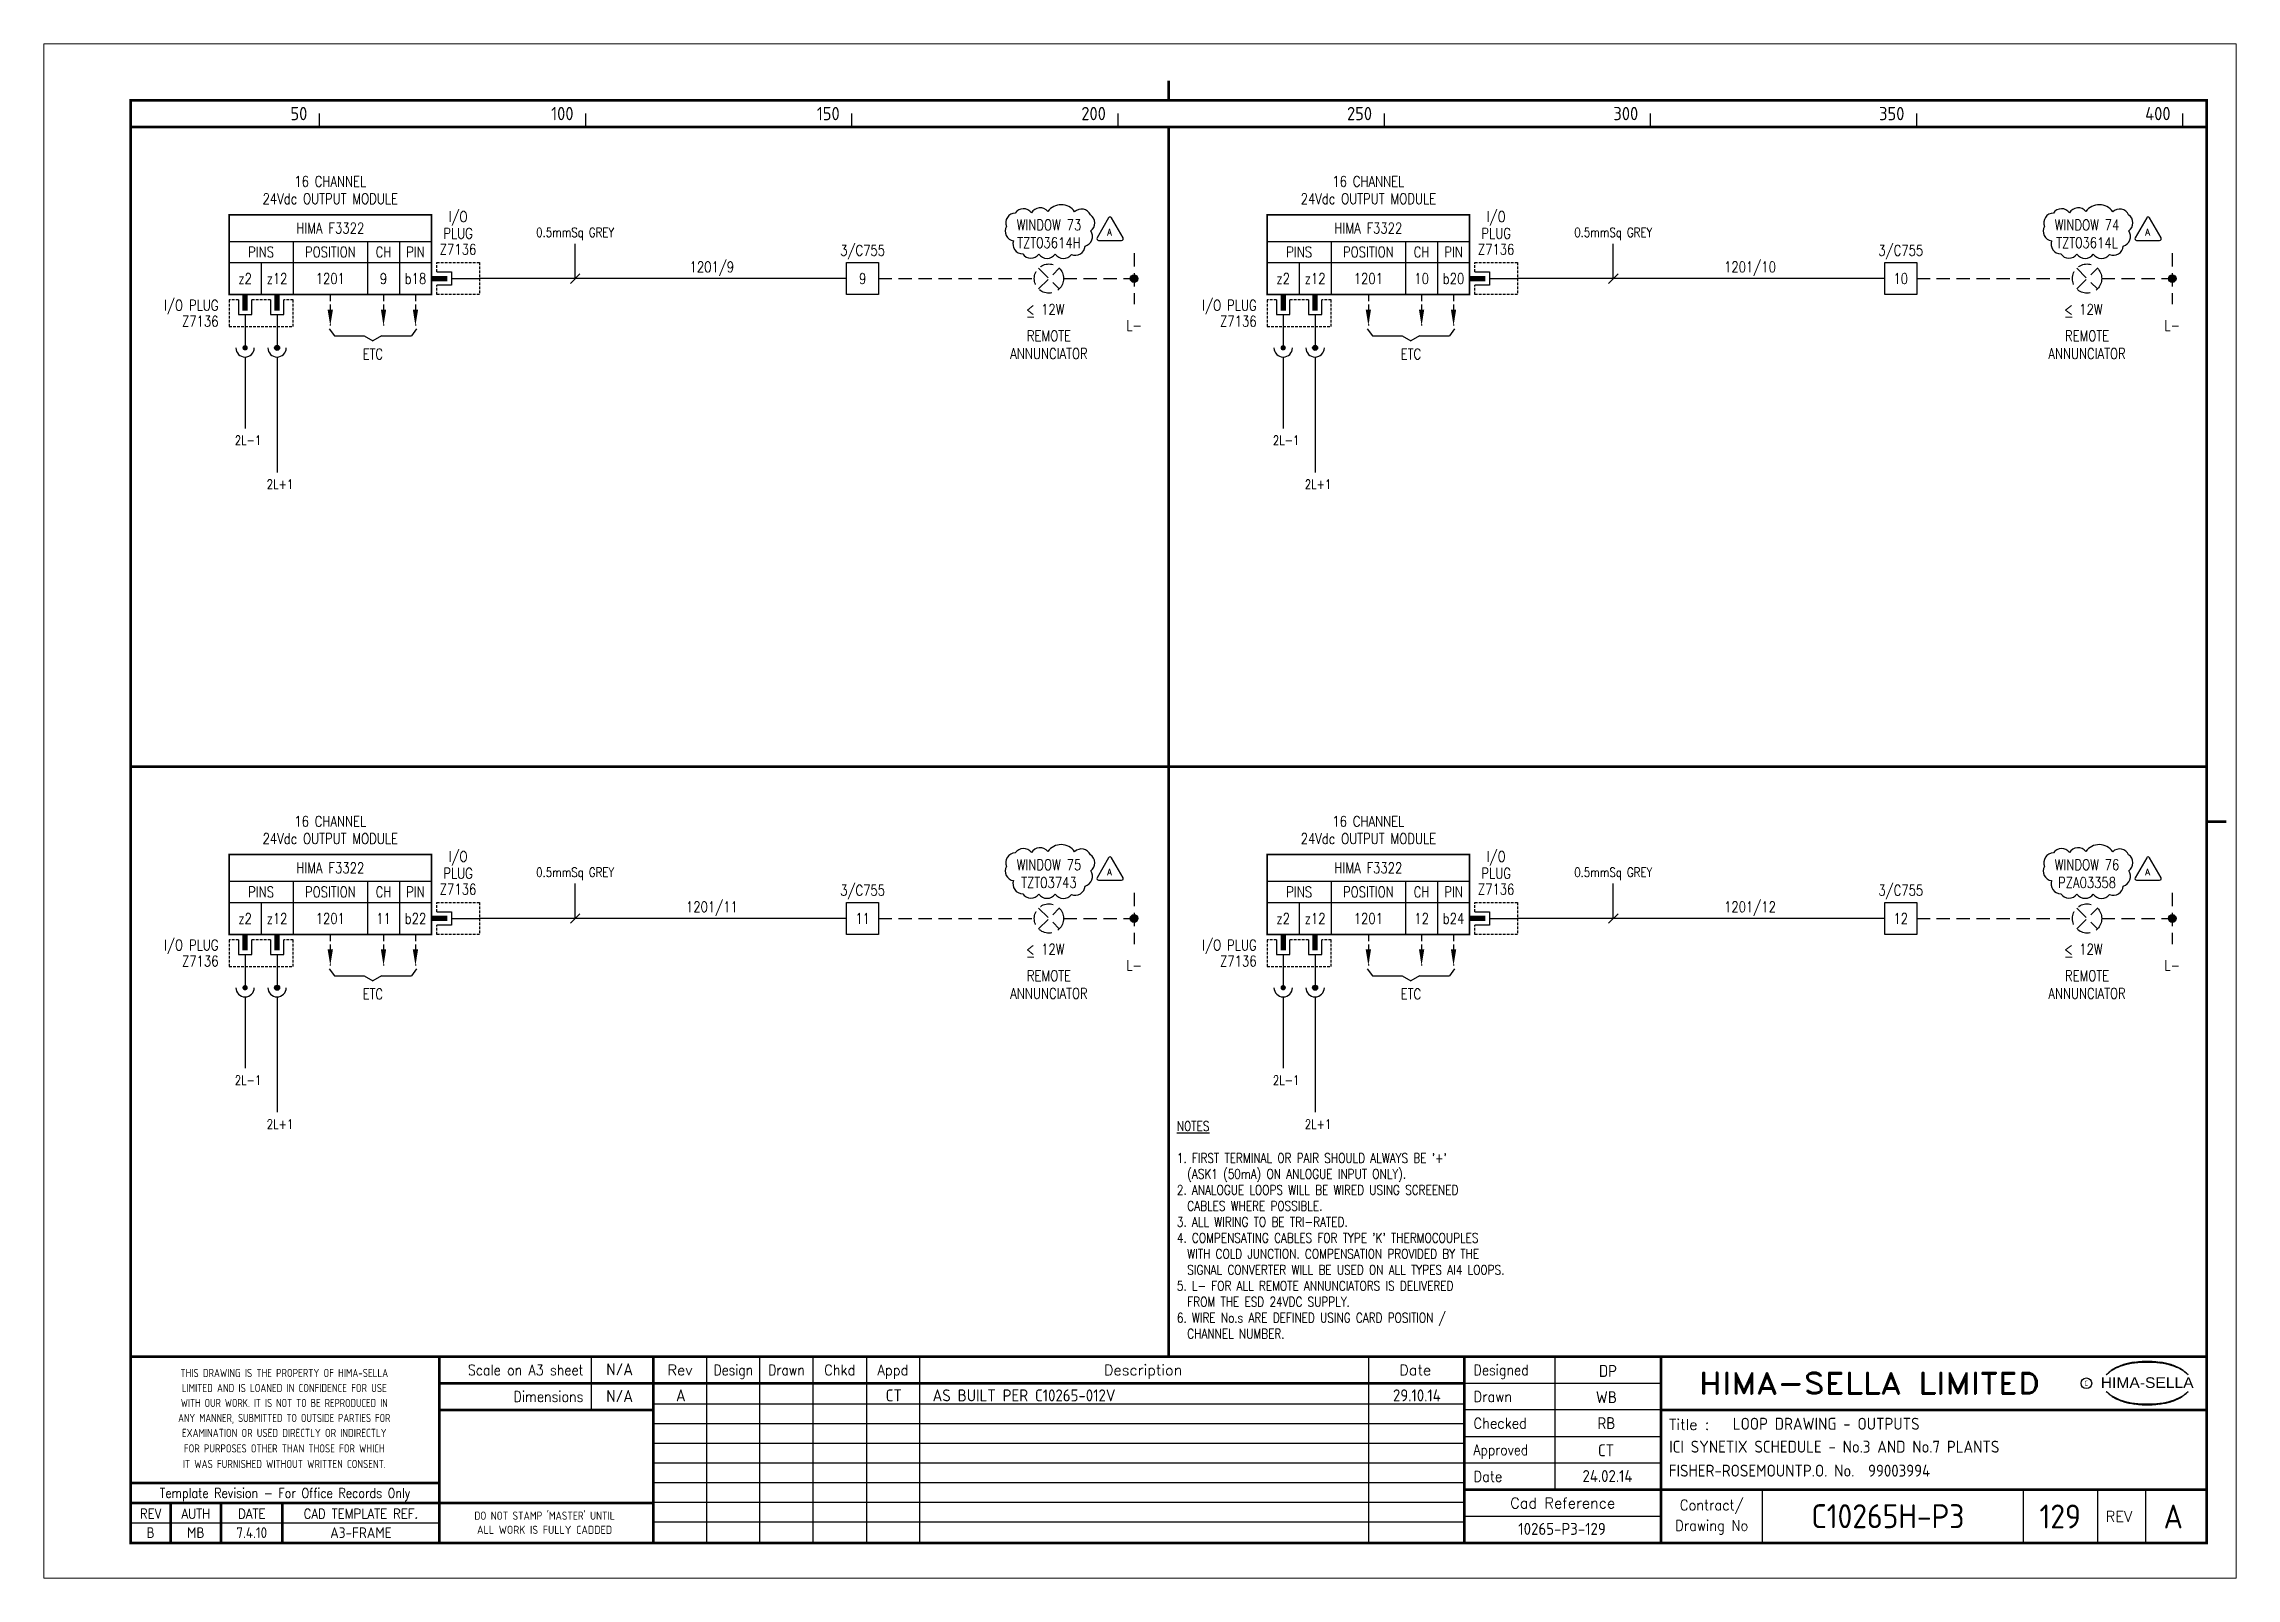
# Paper-space layout 'Layout1' of a CAD drawing. Extents: x 41 to 369, y 29 to 258.
# The model-space entities are those that its viewports show. They can reach past a viewport. Long polylines and large blocks are cut down to what shows.
import ezdxf
from ezdxf.enums import TextEntityAlignment as Align

# ---------------------------------------------------------------- set-up
doc = ezdxf.new("R2010")
doc.units = 0
doc.header["$LTSCALE"] = 0.25
doc.header["$MEASUREMENT"] = 0
doc.linetypes.add('HIDDEN2', pattern=[4.7625, 3.175, -1.5875])
doc.layers.get('0').update_dxf_attribs({"color": 41, "linetype": 'CONTINUOUS'})
for name, color, linetype in [('00-DRG_FRAME', 12, 'CONTINUOUS'), ('01-DRAW', 7, 'CONTINUOUS'), ('04-OUTLINE', 6, 'CONTINUOUS'), ('051-TEXT', 2, 'CONTINUOUS'), ('117', 7, 'CONTINUOUS'), ('117-TEXT', 2, 'CONTINUOUS'), ('DIM', 3, 'CONTINUOUS'), ('LAB', 2, 'CONTINUOUS'), ('RACK', 2, 'CONTINUOUS'), ('SLOT', 2, 'CONTINUOUS'), ('SNA', 2, 'CONTINUOUS'), ('TEXT', 2, 'CONTINUOUS'), ('TPOL', 3, 'CONTINUOUS'), ('XR_FUNCTION', 2, 'CONTINUOUS'), ('XR_MAIN', 2, 'CONTINUOUS')]:
    doc.layers.add(name, color=color, linetype=linetype)
doc.styles.add('ARIAL', font='arial.ttf', dxfattribs={"height": 2.5})
doc.styles.add('CROSSREF', font='romans.shx', dxfattribs={"width": 0.8, "height": 2})
doc.styles.add('FUNCTION', font='ROMANS.shx', dxfattribs={"width": 0.8, "height": 2.5})
doc.styles.add('ISO', font='iso.shx')
doc.styles.add('PINS', font='ROMANS.shx', dxfattribs={"width": 0.8, "height": 2.5})
doc.styles.add('RACK', font='ROMANS.shx', dxfattribs={"width": 0.8, "height": 2.5})
doc.styles.add('ROMAND', font='ROMAND')
doc.styles.add('ROMANS', font='romans.shx', dxfattribs={"width": 0.8})
doc.styles.add('SLOT', font='romans.shx', dxfattribs={"width": 0.8, "height": 2})
doc.styles.add('SYMBOL', font='ROMANS.shx', dxfattribs={"width": 0.8, "height": 20})

psp = doc.layouts.get("Layout1")

msp = doc.modelspace()

# ---------------------------------------------------------------- texts
at = {"layer": '00-DRG_FRAME', "style": 'ISO'}
for s, p in [('50', (47.69, 267.75)), ('100', (97.69, 267.75)), ('150', (147.69, 267.75)), ('200', (197.69, 267.75)), ('250', (247.69, 267.75)), ('300', (297.69, 267.75)), ('350', (347.69, 267.75)), ('400', (397.69, 267.75))]:
    msp.add_text(s, height=2.5, dxfattribs=at).set_placement(p, align=Align.RIGHT)
at = {"layer": '00-DRG_FRAME', "color": 3, "style": 'ISO'}
for s, width, p in [('THIS DRAWING IS THE PROPERTY OF HIMA-SELLA', 0.9, (43.36, 32.44)), ("DO NOT STAMP 'MASTER' UNTIL", 0.95, (92.25, 5.79))]:
    msp.add_text(s, height=1.53, dxfattribs=dict(at, width=width)).set_placement(p, align=Align.MIDDLE)
at = {"layer": '00-DRG_FRAME', "color": 4, "style": 'ROMAND', "width": 0.87}
for s, p in [('Scale on A3 sheet', (99.54, 32)), ('Dimensions', (99.54, 27.01))]:
    msp.add_text(s, height=2, dxfattribs=at).set_placement(p, align=Align.RIGHT)
at = {"layer": '00-DRG_FRAME', "color": 4, "style": 'ROMAND'}
for s, p in [('Rev', (117.7, 32)), ('Description', (204.69, 32)), ('Date', (255.79, 32))]:
    msp.add_text(s, height=2, dxfattribs=at).set_placement(p, align=Align.CENTER)
for s, width, p in [('Design', 0.85, (127.7, 32)), ('Drawn', 0.85, (137.7, 32)), ('Chkd', 0.9, (147.7, 32)), ('Appd', 0.9, (157.7, 32))]:
    msp.add_text(s, height=2, dxfattribs=dict(at, width=width)).set_placement(p, align=Align.CENTER)
for s, width, p in [('Designed', 0.87, (266.75, 32)), ('Drawn', 0.9, (266.75, 27)), ('Checked', 0.9, (266.75, 22)), ('Approved', 0.85, (266.75, 17)), ('Date', 0.9, (266.75, 12))]:
    msp.add_text(s, height=2, dxfattribs=dict(at, width=width)).set_placement(p)
at = {"layer": '00-DRG_FRAME', "color": 3, "style": 'ISO'}
for s, width, p in [('LIMITED AND IS LOANED IN CONFIDENCE FOR USE', 0.9, (43.36, 29.62)), ('ANY MANNER, SUBMITTED TO OUTSIDE PARTIES FOR', 0.87, (43.36, 23.99)), ('WITH OUR WORK. IT IS NOT TO BE REPRODUCED IN', 0.87, (43.36, 26.81)), ('EXAMINATION OR USED DIRECTLY OR INDIRECTLY', 0.9, (43.36, 21.18)), ('FOR PURPOSES OTHER THAN THOSE FOR WHICH', 0.9, (43.36, 18.27)), ('IT WAS FURNISHED WITHOUT WRITTEN CONSENT.', 0.9, (43.36, 15.35))]:
    msp.add_text(s, height=1.53, dxfattribs=dict(at, width=width)).set_placement(p, align=Align.MIDDLE_CENTER)
at = {"layer": '00-DRG_FRAME', "style": 'ROMAND', "width": 1.15}
msp.add_text('HIMA-SELLA LIMITED', height=4, dxfattribs=at).set_placement((341.1, 30.5), align=Align.MIDDLE)
at = {"layer": '00-DRG_FRAME', "color": 3, "style": 'ISO', "width": 0.9}
msp.add_text('C', height=1, dxfattribs=at).set_placement((381.84, 30), align=Align.CENTER)
at = {"layer": '00-DRG_FRAME', "style": 'ARIAL', "width": 1.05}
msp.add_text('HIMA-SELLA', height=2, dxfattribs=at).set_placement((393.3, 29.63), align=Align.CENTER)
at = {"layer": '00-DRG_FRAME', "color": 4, "style": 'ROMAND'}
msp.add_text('Title :', height=2, dxfattribs=at).set_placement((303.5, 21.75))
for s, height, width, p in [('Template Revision - For Office Records Only', 1.8, 0.85, (43.5, 9.62)), ('Contract/', 2, 0.9, (311.5, 7.5)), ('REV', 1.8, 0.9, (18.25, 6)), ('AUTH', 1.8, 0.9, (26.75, 6)), ('DATE', 1.8, 0.9, (37.25, 6)), ('CAD TEMPLATE REF.', 1.8, 0.9, (57.75, 6)), ('Drawing No', 2, 0.9, (311.5, 3.5))]:
    msp.add_text(s, height=height, dxfattribs=dict(at, width=width)).set_placement(p, align=Align.MIDDLE)
for s, p in [('Cad Reference', (283.5, 8)), ('REV', (388, 5.5))]:
    msp.add_text(s, height=2, dxfattribs=at).set_placement(p, align=Align.MIDDLE)
at = {"layer": '00-DRG_FRAME', "color": 41, "style": 'ISO'}
for s, p in [('B', (18.25, 1.45)), ('MB', (26.75, 1.45)), ('7.4.10', (37.25, 1.45)), ('A3-FRAME', (57.75, 1.45))]:
    msp.add_text(s, height=2, dxfattribs=at).set_placement(p, align=Align.CENTER)
at = {"layer": '00-DRG_FRAME', "color": 3, "style": 'ISO'}
msp.add_text('ALL WORK IS FULLY CADDED', height=1.53, dxfattribs=at).set_placement((92.25, 2.98), align=Align.MIDDLE_CENTER)
at = {"layer": '01-DRAW', "color": 2, "style": 'ROMANS', "width": 0.8}
for p in [(60, 222.83), (255, 222.83), (60, 102.64), (255, 102.64)]:
    msp.add_text('ETC', height=2, dxfattribs=at).set_placement(p, align=Align.CENTER)
at = {"layer": '01-DRAW', "style": 'ROMANS', "width": 0.8}
for s, p in [('2L-1', (34.06, 206.76)), ('2L-1', (229.06, 206.76)), ('2L+1', (40.06, 198.5)), ('2L+1', (235.06, 198.5)), ('2L-1', (34.06, 86.56)), ('2L-1', (229.06, 86.56)), ('2L+1', (40.06, 78.31)), ('2L+1', (235.06, 78.31))]:
    msp.add_text(s, height=1.75, dxfattribs=at).set_placement(p)
at = {"layer": '01-DRAW', "char_height": 2, "attachment_point": 5, "style": 'ROMANS'}
for s, insert in [('9', (152, 238)), ('10', (347, 238)), ('11', (152, 117.81)), ('12', (347, 117.81))]:
    msp.add_mtext_dynamic_manual_height_columns(s, width=6, gutter_width=12.5, heights=[5.95], dxfattribs=dict(at, insert=insert))
at = {"layer": '01-DRAW', "insert": (211.02, 79.72), "char_height": 1.8, "width": 80.9791, "attachment_point": 1, "style": 'ROMANS'}
msp.add_mtext("{\\LNOTES\\P\\P}1. FIRST TERMINAL OR PAIR SHOULD ALWAYS BE '+'\\P  (ASK1 (50mA) ON ANLOGUE INPUT ONLY).\\P2. ANALOGUE LOOPS WILL BE WIRED USING SCREENED\\P  CABLES WHERE POSSIBLE.\\P3. ALL WIRING TO BE TRI-RATED.\\P4. COMPENSATING CABLES FOR TYPE 'K' THERMOCOUPLES \\P  WITH COLD JUNCTION. COMPENSATION PROVIDED BY THE\\P  SIGNAL CONVERTER WILL BE USED ON ALL TYPES AI4 LOOPS.\\P5. L- FOR ALL REMOTE ANNUNCIATORS IS DELIVERED \\P  FROM THE ESD 24VDC SUPPLY.\\P6. WIRE No.s ARE DEFINED USING CARD POSITION /\\P  CHANNEL NUMBER.          ", dxfattribs=at)
at = {"layer": '04-OUTLINE', "style": 'ROMANS', "width": 0.95}
for p in [(198.37, 246.73), (393.37, 246.73), (198.37, 126.54), (393.37, 126.54)]:
    msp.add_text('A', height=1.21, dxfattribs=at).set_placement(p, align=Align.MIDDLE)
at = {"layer": '051-TEXT', "style": 'ROMANS', "width": 0.8}
for s, p in [('3/C755', (152, 242.3)), ('3/C755', (347, 242.3)), ('1201/9', (123.68, 239.19)), ('1201/10', (318.68, 239.19)), ('3/C755', (152, 122.11)), ('3/C755', (347, 122.11)), ('1201/11', (123.68, 119)), ('1201/12', (318.68, 119))]:
    msp.add_text(s, height=2, dxfattribs=at).set_placement(p, align=Align.CENTER)
for p in [(203, 230.2), (398, 230.2), (203, 110.01), (398, 110.01)]:
    msp.add_text('L-', height=2, dxfattribs=at).set_placement(p, align=Align.TOP_CENTER)
at = {"layer": '117-TEXT', "style": 'SLOT', "width": 0.8}
for s, p in [('<', (182.68, 231.24)), ('-', (182.68, 229.88)), ('12W', (185.54, 231.23)), ('<', (377.68, 231.24)), ('-', (377.68, 229.88)), ('12W', (380.54, 231.23)), ('<', (182.68, 111.05)), ('12W', (185.54, 111.04)), ('<', (377.68, 111.05)), ('12W', (380.54, 111.04)), ('-', (182.68, 109.69)), ('-', (377.68, 109.69))]:
    msp.add_text(s, height=2, dxfattribs=at).set_placement(p)
at = {"layer": 'DIM', "style": 'ROMANS', "width": 0.8}
for p in [(98, 245.81), (293, 245.81), (98, 125.61), (293, 125.61)]:
    msp.add_text('0.5mmSq GREY', height=1.75, dxfattribs=at).set_placement(p, align=Align.CENTER)
at = {"layer": 'TEXT', "color": 2, "char_height": 2, "style": 'ROMANS'}
for s, insert, attachment_point in [('WINDOW 73\\PTZT03614H', (187, 243.75), 8), ('WINDOW 74\\PTZT03614L', (382, 243.75), 8), ('REMOTE\\PANNUNCIATOR', (187, 228.25), 2), ('REMOTE\\PANNUNCIATOR', (382, 228.25), 2), ('WINDOW 75\\PTZT03743', (187, 123.56), 8), ('WINDOW 76\\PPZA03358', (382, 123.56), 8), ('REMOTE\\PANNUNCIATOR', (187, 108.06), 2), ('REMOTE\\PANNUNCIATOR', (382, 108.06), 2)]:
    msp.add_mtext_dynamic_manual_height_columns(s, width=50, gutter_width=12.5, heights=[0], dxfattribs=dict(at, insert=insert, attachment_point=attachment_point))

# ---------------------------------------------------------------- blocks, each defined once
blk = doc.blocks.new('A3-REVA')
at = {"layer": '051-TEXT', "style": 'ISO'}
for tag, p in [('DESIGNED', (292.01, 31.7)), ('A', (117.73, 27.28)), ('DES', (127.73, 27.28)), ('DRN', (137.73, 27.28)), ('CHKD', (147.73, 27.28)), ('APPD', (157.73, 27.28)), ('DATE', (256, 27.28)), ('DRAWN', (291.72, 26.77)), ('CHECKED', (291.72, 21.89)), ('APPD', (291.65, 16.79)), ('DATE', (291.92, 11.96))]:
    blk.add_attdef(tag, text='', height=2.25, dxfattribs=at).set_placement(p, align=Align.CENTER)
blk.add_attdef('DESCRIPTION', (165.03, 27.28), '', height=2.25, dxfattribs=at)
blk = doc.blocks.new('A3-TITLE')
at = {"layer": '051-TEXT', "style": 'ISO'}
blk.add_attdef('TITLE_1', (315.46, 21.78), '', height=2.25, dxfattribs=at)
for tag, p in [('DRGNO', (376.96, 3.24)), ('REV.', (398.2, 3.24))]:
    blk.add_attdef(tag, text='', height=4.5, dxfattribs=at).set_placement(p, align=Align.CENTER)
blk = doc.blocks.new('A3-CONTRACT')
at = {"layer": '051-TEXT', "color": 41, "style": 'ISO'}
for tag, height, p in [('SCALE', 2.25, (106.71, 31.82)), ('DIMS', 2.25, (106.71, 26.8)), ('CONTRACT', 4.5, (344.94, 3.1)), ('CAD-REF', 2.25, (283.73, 1.84))]:
    blk.add_attdef(tag, text='', height=height, dxfattribs=at).set_placement(p, align=Align.CENTER)
for tag, p in [('TITLE_2', (303.86, 17.28)), ('TITLE_3', (303.79, 12.78))]:
    blk.add_attdef(tag, p, '', height=2.25, dxfattribs=at)
blk = doc.blocks.new('DOT')
for radius in [0.75, 0.65, 0.55, 0.45, 0.35, 0.25, 0.15, 0.05]:
    blk.add_circle((0, 0), radius)
blk = doc.blocks.new('F3322-09')
for p, q in [((-38, 7), (0, 7)), ((-26, 7), (-26, -3)), ((-12, 7), (-12, -3)), ((-6, 7), (-6, -3)), ((-38, 3), (0, 3)), ((-32, 3), (-32, -3)), ((1, 1.25), (3.75, 1.25)), ((3.75, 1.25), (3.75, -1.25)), ((3.75, 0), (9, 0)), ((-36.25, -4), (-36.25, -6.75)), ((-33.75, -6.75), (-33.75, -4)), ((-30.25, -4), (-30.25, -6.75)), ((-27.75, -6.75), (-27.75, -4)), ((3.75, -1.25), (1, -1.25)), ((-36.25, -6.75), (-33.75, -6.75)), ((-35, -6.75), (-35, -9)), ((-30.25, -6.75), (-27.75, -6.75)), ((-29, -6.75), (-29, -9))]:
    blk.add_line(p, q)
at = {"const_width": 0.3}
blk.add_lwpolyline([(0, -3), (-38, -3), (-38, 12), (0, 12)], close=True, dxfattribs=at)
blk.add_lwpolyline([(3, 0, 1, 1, 0), (0, 0, 0.5, 0.5, 0)], format="xyseb")
at = {"color": 3, "linetype": 'HIDDEN2', "ltscale": 0.4}
for points in [[(1, 1.25), (1, 3), (9, 3), (9, -3), (1, -3), (1, -1.25)], [(-36.25, -4), (-38, -4), (-38, -9), (-26, -9), (-26, -4), (-27.75, -4)], [(-30.25, -4), (-33.75, -4)]]:
    blk.add_lwpolyline(points, dxfattribs=at)
at = {"const_width": 1}
for points in [[(-35, -6), (-35, -3)], [(-29, -6), (-29, -3)]]:
    blk.add_lwpolyline(points, dxfattribs=at)
at = {"layer": 'LAB', "style": 'PINS', "width": 0.8, "flags": 1}
blk.add_attdef('LAB1', text='', height=1.5, dxfattribs=at).set_placement((-41, -1), align=Align.RIGHT)
at = {"layer": 'RACK', "style": 'RACK', "width": 0.8}
blk.add_attdef('SLOT', text='', height=2, dxfattribs=at).set_placement((-19, 0), align=Align.MIDDLE)
at = {"layer": 'SLOT', "style": 'SLOT', "width": 0.8}
blk.add_attdef('ADD1', text='', height=2, dxfattribs=at).set_placement((-9, 0), align=Align.MIDDLE)
at = {"layer": 'SNA', "style": 'SYMBOL', "width": 0.8, "flags": 1}
blk.add_attdef('SNA', text='', height=1.5, dxfattribs=at).set_placement((-41, 5), align=Align.RIGHT)
at = {"layer": 'TEXT', "style": 'ROMANS', "width": 0.8}
for s, p in [('16 CHANNEL', (-19, 17.25)), ('24Vdc OUTPUT MODULE', (-19, 14))]:
    blk.add_text(s, height=2, dxfattribs=at).set_placement(p, align=Align.CENTER)
for s, p in [('I/O', (5, 11.5)), ('HIMA F3322', (-19, 9.5)), ('PLUG', (5, 8.5)), ('PINS', (-32, 5)), ('POSITION', (-19, 5)), ('CH', (-9, 5)), ('PIN', (-3, 5)), ('Z7136', (5, 5.5)), ('z2', (-35, 0)), ('z12', (-29, 0)), ('b18', (-3, 0))]:
    blk.add_text(s, height=2, dxfattribs=at).set_placement(p, align=Align.MIDDLE)
for s, p in [('I/O PLUG', (-40, -5)), ('Z7136', (-40, -8))]:
    blk.add_text(s, height=2, dxfattribs=at).set_placement(p, align=Align.MIDDLE_RIGHT)
at = {"layer": 'TPOL', "color": 2, "style": 'PINS', "width": 0.8}
blk.add_attdef('CN1', text='', height=2, dxfattribs=at).set_placement((-3, 0), align=Align.MIDDLE)
at = {"layer": 'TPOL', "style": 'PINS', "width": 0.8, "flags": 1}
blk.add_attdef('CN2', text='', height=1, dxfattribs=at).set_placement((9, 0), align=Align.MIDDLE_RIGHT)
for tag, p in [('CN3', (-35, -9)), ('CN4', (-29, -9))]:
    blk.add_attdef(tag, text='', height=1, dxfattribs=at).set_placement(p, align=Align.BOTTOM_CENTER)
at = {"layer": 'XR_FUNCTION', "style": 'FUNCTION', "width": 0.8, "flags": 1}
blk.add_attdef('XR_FUNCTION', text='', height=1.5, dxfattribs=at).set_placement((-41, 7), align=Align.RIGHT)
at = {"layer": 'XR_MAIN', "style": 'CROSSREF', "width": 0.8, "flags": 1}
blk.add_attdef('XR_MAIN', text='', height=1.5, dxfattribs=at).set_placement((-41, 1), align=Align.RIGHT)
blk = doc.blocks.new('F3322-10')
for p, q in [((-38, 7), (0, 7)), ((-26, 7), (-26, -3)), ((-12, 7), (-12, -3)), ((-6, 7), (-6, -3)), ((-38, 3), (0, 3)), ((-32, 3), (-32, -3)), ((1, 1.25), (3.75, 1.25)), ((3.75, 1.25), (3.75, -1.25)), ((3.75, 0), (9, 0)), ((-36.25, -4), (-36.25, -6.75)), ((-33.75, -6.75), (-33.75, -4)), ((-30.25, -4), (-30.25, -6.75)), ((-27.75, -6.75), (-27.75, -4)), ((3.75, -1.25), (1, -1.25)), ((-36.25, -6.75), (-33.75, -6.75)), ((-35, -6.75), (-35, -9)), ((-30.25, -6.75), (-27.75, -6.75)), ((-29, -6.75), (-29, -9))]:
    blk.add_line(p, q)
at = {"const_width": 0.3}
blk.add_lwpolyline([(0, -3), (-38, -3), (-38, 12), (0, 12)], close=True, dxfattribs=at)
blk.add_lwpolyline([(3, 0, 1, 1, 0), (0, 0, 0.5, 0.5, 0)], format="xyseb")
at = {"color": 3, "linetype": 'HIDDEN2', "ltscale": 0.4}
for points in [[(1, 1.25), (1, 3), (9, 3), (9, -3), (1, -3), (1, -1.25)], [(-36.25, -4), (-38, -4), (-38, -9), (-26, -9), (-26, -4), (-27.75, -4)], [(-30.25, -4), (-33.75, -4)]]:
    blk.add_lwpolyline(points, dxfattribs=at)
at = {"const_width": 1}
for points in [[(-35, -6), (-35, -3)], [(-29, -6), (-29, -3)]]:
    blk.add_lwpolyline(points, dxfattribs=at)
at = {"layer": 'LAB', "style": 'PINS', "width": 0.8, "flags": 1}
blk.add_attdef('LAB1', text='', height=1.5, dxfattribs=at).set_placement((-41, -1), align=Align.RIGHT)
at = {"layer": 'RACK', "style": 'RACK', "width": 0.8}
blk.add_attdef('SLOT', text='', height=2, dxfattribs=at).set_placement((-19, 0), align=Align.MIDDLE)
at = {"layer": 'SLOT', "style": 'SLOT', "width": 0.8}
blk.add_attdef('ADD1', text='', height=2, dxfattribs=at).set_placement((-9, 0), align=Align.MIDDLE)
at = {"layer": 'SNA', "style": 'SYMBOL', "width": 0.8, "flags": 1}
blk.add_attdef('SNA', text='', height=1.5, dxfattribs=at).set_placement((-41, 5), align=Align.RIGHT)
at = {"layer": 'TEXT', "style": 'ROMANS', "width": 0.8}
for s, p in [('16 CHANNEL', (-19, 17.25)), ('24Vdc OUTPUT MODULE', (-19, 14))]:
    blk.add_text(s, height=2, dxfattribs=at).set_placement(p, align=Align.CENTER)
for s, p in [('I/O', (5, 11.5)), ('HIMA F3322', (-19, 9.5)), ('PLUG', (5, 8.5)), ('PINS', (-32, 5)), ('POSITION', (-19, 5)), ('CH', (-9, 5)), ('PIN', (-3, 5)), ('Z7136', (5, 5.5)), ('z2', (-35, 0)), ('z12', (-29, 0)), ('b20', (-3, 0))]:
    blk.add_text(s, height=2, dxfattribs=at).set_placement(p, align=Align.MIDDLE)
for s, p in [('I/O PLUG', (-40, -5)), ('Z7136', (-40, -8))]:
    blk.add_text(s, height=2, dxfattribs=at).set_placement(p, align=Align.MIDDLE_RIGHT)
at = {"layer": 'TPOL', "color": 2, "style": 'PINS', "width": 0.8}
blk.add_attdef('CN1', text='', height=2, dxfattribs=at).set_placement((-3, 0), align=Align.MIDDLE)
at = {"layer": 'TPOL', "style": 'PINS', "width": 0.8, "flags": 1}
blk.add_attdef('CN2', text='', height=1, dxfattribs=at).set_placement((9, 0), align=Align.MIDDLE_RIGHT)
for tag, p in [('CN3', (-35, -9)), ('CN4', (-29, -9))]:
    blk.add_attdef(tag, text='', height=1, dxfattribs=at).set_placement(p, align=Align.BOTTOM_CENTER)
at = {"layer": 'XR_FUNCTION', "style": 'FUNCTION', "width": 0.8, "flags": 1}
blk.add_attdef('XR_FUNCTION', text='', height=1.5, dxfattribs=at).set_placement((-41, 7), align=Align.RIGHT)
at = {"layer": 'XR_MAIN', "style": 'CROSSREF', "width": 0.8, "flags": 1}
blk.add_attdef('XR_MAIN', text='', height=1.5, dxfattribs=at).set_placement((-41, 1), align=Align.RIGHT)
blk = doc.blocks.new('F3322-11')
for p, q in [((-38, 7), (0, 7)), ((-26, 7), (-26, -3)), ((-12, 7), (-12, -3)), ((-6, 7), (-6, -3)), ((-38, 3), (0, 3)), ((-32, 3), (-32, -3)), ((1, 1.25), (3.75, 1.25)), ((3.75, 1.25), (3.75, -1.25)), ((3.75, 0), (9, 0)), ((-36.25, -4), (-36.25, -6.75)), ((-33.75, -6.75), (-33.75, -4)), ((-30.25, -4), (-30.25, -6.75)), ((-27.75, -6.75), (-27.75, -4)), ((3.75, -1.25), (1, -1.25)), ((-36.25, -6.75), (-33.75, -6.75)), ((-35, -6.75), (-35, -9)), ((-30.25, -6.75), (-27.75, -6.75)), ((-29, -6.75), (-29, -9))]:
    blk.add_line(p, q)
at = {"const_width": 0.3}
blk.add_lwpolyline([(0, -3), (-38, -3), (-38, 12), (0, 12)], close=True, dxfattribs=at)
blk.add_lwpolyline([(3, 0, 1, 1, 0), (0, 0, 0.5, 0.5, 0)], format="xyseb")
at = {"color": 3, "linetype": 'HIDDEN2', "ltscale": 0.4}
for points in [[(1, 1.25), (1, 3), (9, 3), (9, -3), (1, -3), (1, -1.25)], [(-36.25, -4), (-38, -4), (-38, -9), (-26, -9), (-26, -4), (-27.75, -4)], [(-30.25, -4), (-33.75, -4)]]:
    blk.add_lwpolyline(points, dxfattribs=at)
at = {"const_width": 1}
for points in [[(-35, -6), (-35, -3)], [(-29, -6), (-29, -3)]]:
    blk.add_lwpolyline(points, dxfattribs=at)
at = {"layer": 'LAB', "style": 'PINS', "width": 0.8, "flags": 1}
blk.add_attdef('LAB1', text='', height=1.5, dxfattribs=at).set_placement((-41, -1), align=Align.RIGHT)
at = {"layer": 'RACK', "style": 'RACK', "width": 0.8}
blk.add_attdef('SLOT', text='', height=2, dxfattribs=at).set_placement((-19, 0), align=Align.MIDDLE)
at = {"layer": 'SLOT', "style": 'SLOT', "width": 0.8}
blk.add_attdef('ADD1', text='', height=2, dxfattribs=at).set_placement((-9, 0), align=Align.MIDDLE)
at = {"layer": 'SNA', "style": 'SYMBOL', "width": 0.8, "flags": 1}
blk.add_attdef('SNA', text='', height=1.5, dxfattribs=at).set_placement((-41, 5), align=Align.RIGHT)
at = {"layer": 'TEXT', "style": 'ROMANS', "width": 0.8}
for s, p in [('16 CHANNEL', (-19, 17.25)), ('24Vdc OUTPUT MODULE', (-19, 14))]:
    blk.add_text(s, height=2, dxfattribs=at).set_placement(p, align=Align.CENTER)
for s, p in [('I/O', (5, 11.5)), ('HIMA F3322', (-19, 9.5)), ('PLUG', (5, 8.5)), ('PINS', (-32, 5)), ('POSITION', (-19, 5)), ('CH', (-9, 5)), ('PIN', (-3, 5)), ('Z7136', (5, 5.5)), ('z2', (-35, 0)), ('z12', (-29, 0)), ('b22', (-3, 0))]:
    blk.add_text(s, height=2, dxfattribs=at).set_placement(p, align=Align.MIDDLE)
for s, p in [('I/O PLUG', (-40, -5)), ('Z7136', (-40, -8))]:
    blk.add_text(s, height=2, dxfattribs=at).set_placement(p, align=Align.MIDDLE_RIGHT)
at = {"layer": 'TPOL', "color": 2, "style": 'PINS', "width": 0.8}
blk.add_attdef('CN1', text='', height=2, dxfattribs=at).set_placement((-3, 0), align=Align.MIDDLE)
at = {"layer": 'TPOL', "style": 'PINS', "width": 0.8, "flags": 1}
blk.add_attdef('CN2', text='', height=1, dxfattribs=at).set_placement((9, 0), align=Align.MIDDLE_RIGHT)
for tag, p in [('CN3', (-35, -9)), ('CN4', (-29, -9))]:
    blk.add_attdef(tag, text='', height=1, dxfattribs=at).set_placement(p, align=Align.BOTTOM_CENTER)
at = {"layer": 'XR_FUNCTION', "style": 'FUNCTION', "width": 0.8, "flags": 1}
blk.add_attdef('XR_FUNCTION', text='', height=1.5, dxfattribs=at).set_placement((-41, 7), align=Align.RIGHT)
at = {"layer": 'XR_MAIN', "style": 'CROSSREF', "width": 0.8, "flags": 1}
blk.add_attdef('XR_MAIN', text='', height=1.5, dxfattribs=at).set_placement((-41, 1), align=Align.RIGHT)
blk = doc.blocks.new('F3322-12')
for p, q in [((-38, 7), (0, 7)), ((-26, 7), (-26, -3)), ((-12, 7), (-12, -3)), ((-6, 7), (-6, -3)), ((-38, 3), (0, 3)), ((-32, 3), (-32, -3)), ((1, 1.25), (3.75, 1.25)), ((3.75, 1.25), (3.75, -1.25)), ((3.75, 0), (9, 0)), ((-36.25, -4), (-36.25, -6.75)), ((-33.75, -6.75), (-33.75, -4)), ((-30.25, -4), (-30.25, -6.75)), ((-27.75, -6.75), (-27.75, -4)), ((3.75, -1.25), (1, -1.25)), ((-36.25, -6.75), (-33.75, -6.75)), ((-35, -6.75), (-35, -9)), ((-30.25, -6.75), (-27.75, -6.75)), ((-29, -6.75), (-29, -9))]:
    blk.add_line(p, q)
at = {"const_width": 0.3}
blk.add_lwpolyline([(0, -3), (-38, -3), (-38, 12), (0, 12)], close=True, dxfattribs=at)
blk.add_lwpolyline([(3, 0, 1, 1, 0), (0, 0, 0.5, 0.5, 0)], format="xyseb")
at = {"color": 3, "linetype": 'HIDDEN2', "ltscale": 0.4}
for points in [[(1, 1.25), (1, 3), (9, 3), (9, -3), (1, -3), (1, -1.25)], [(-36.25, -4), (-38, -4), (-38, -9), (-26, -9), (-26, -4), (-27.75, -4)], [(-30.25, -4), (-33.75, -4)]]:
    blk.add_lwpolyline(points, dxfattribs=at)
at = {"const_width": 1}
for points in [[(-35, -6), (-35, -3)], [(-29, -6), (-29, -3)]]:
    blk.add_lwpolyline(points, dxfattribs=at)
at = {"layer": 'LAB', "style": 'PINS', "width": 0.8, "flags": 1}
blk.add_attdef('LAB1', text='', height=1.5, dxfattribs=at).set_placement((-41, -1), align=Align.RIGHT)
at = {"layer": 'RACK', "style": 'RACK', "width": 0.8}
blk.add_attdef('SLOT', text='', height=2, dxfattribs=at).set_placement((-19, 0), align=Align.MIDDLE)
at = {"layer": 'SLOT', "style": 'SLOT', "width": 0.8}
blk.add_attdef('ADD1', text='', height=2, dxfattribs=at).set_placement((-9, 0), align=Align.MIDDLE)
at = {"layer": 'SNA', "style": 'SYMBOL', "width": 0.8, "flags": 1}
blk.add_attdef('SNA', text='', height=1.5, dxfattribs=at).set_placement((-41, 5), align=Align.RIGHT)
at = {"layer": 'TEXT', "style": 'ROMANS', "width": 0.8}
for s, p in [('16 CHANNEL', (-19, 17.25)), ('24Vdc OUTPUT MODULE', (-19, 14))]:
    blk.add_text(s, height=2, dxfattribs=at).set_placement(p, align=Align.CENTER)
for s, p in [('I/O', (5, 11.5)), ('HIMA F3322', (-19, 9.5)), ('PLUG', (5, 8.5)), ('PINS', (-32, 5)), ('POSITION', (-19, 5)), ('CH', (-9, 5)), ('PIN', (-3, 5)), ('Z7136', (5, 5.5)), ('z2', (-35, 0)), ('z12', (-29, 0)), ('b24', (-3, 0))]:
    blk.add_text(s, height=2, dxfattribs=at).set_placement(p, align=Align.MIDDLE)
for s, p in [('I/O PLUG', (-40, -5)), ('Z7136', (-40, -8))]:
    blk.add_text(s, height=2, dxfattribs=at).set_placement(p, align=Align.MIDDLE_RIGHT)
at = {"layer": 'TPOL', "color": 2, "style": 'PINS', "width": 0.8}
blk.add_attdef('CN1', text='', height=2, dxfattribs=at).set_placement((-3, 0), align=Align.MIDDLE)
at = {"layer": 'TPOL', "style": 'PINS', "width": 0.8, "flags": 1}
blk.add_attdef('CN2', text='', height=1, dxfattribs=at).set_placement((9, 0), align=Align.MIDDLE_RIGHT)
for tag, p in [('CN3', (-35, -9)), ('CN4', (-29, -9))]:
    blk.add_attdef(tag, text='', height=1, dxfattribs=at).set_placement(p, align=Align.BOTTOM_CENTER)
at = {"layer": 'XR_FUNCTION', "style": 'FUNCTION', "width": 0.8, "flags": 1}
blk.add_attdef('XR_FUNCTION', text='', height=1.5, dxfattribs=at).set_placement((-41, 7), align=Align.RIGHT)
at = {"layer": 'XR_MAIN', "style": 'CROSSREF', "width": 0.8, "flags": 1}
blk.add_attdef('XR_MAIN', text='', height=1.5, dxfattribs=at).set_placement((-41, 1), align=Align.RIGHT)
blk = doc.blocks.new('A3-REVB')
at = {"layer": '051-TEXT', "style": 'ISO'}
for tag, p in [('A', (124.85, -20.36)), ('DES', (134.85, -20.36)), ('DRN', (144.85, -20.36)), ('CHKD', (154.85, -20.36)), ('APPD', (164.85, -20.36)), ('DATE', (263.12, -20.36))]:
    blk.add_attdef(tag, text='', height=2.25, dxfattribs=at).set_placement(p, align=Align.CENTER)
blk.add_attdef('DESCRIPTION', (172.15, -20.36), '', height=2.25, dxfattribs=at)

# ---------------------------------------------------------------- linework, layer by layer
at = {"layer": '00-DRG_FRAME'}
for p, q in [((50, 266.5), (50, 269)), ((100, 266.5), (100, 269)), ((150, 266.5), (150, 269)), ((200, 266.5), (200, 269)), ((250, 266.5), (250, 269)), ((300, 266.5), (300, 269)), ((350, 266.5), (350, 269)), ((400, 266.5), (400, 269)), ((101.01, 35.5), (101.01, 25.5)), ((122.7, 35.5), (122.7, 0.5)), ((132.7, 0.5), (132.7, 35.5)), ((142.7, 0.5), (142.7, 35.5)), ((152.7, 35.5), (152.7, 0.5)), ((162.7, 35.5), (162.7, 0.5)), ((247, 35.5), (247, 0.5)), ((282, 35.5), (282, 10.5)), ((265, 30.5), (302, 30.5)), ((265, 26.59), (112.7, 26.59)), ((302, 25.5), (265, 25.5)), ((265, 22.89), (112.7, 22.89)), ((265, 19.19), (112.7, 19.19)), ((265, 20.5), (302, 20.5)), ((265, 15.49), (112.7, 15.49)), ((302, 15.5), (265, 15.5)), ((265, 11.79), (112.7, 11.79)), ((321, 10.5), (321, 0.5)), ((370, 10.5), (370, 0.5)), ((384, 0.5), (384, 10.5)), ((393, 10.5), (393, 0.5)), ((72.5, 4.25), (14.5, 4.25)), ((265, 8.09), (112.7, 8.09)), ((265, 4.39), (112.7, 4.39)), ((302, 5.5), (265, 5.5))]:
    msp.add_line(p, q, dxfattribs=at)
at = {"layer": '00-DRG_FRAME', "const_width": 0.5}
for points in [[(209.5, 271.5), (209.5, 275.18)], [(209.5, 271.5), (209.5, 275.18)], [(14.5, 266.5), (404.5, 266.5)], [(209.5, 35.5), (209.5, 266.5)], [(14.5, 146.31), (404.5, 146.31)], [(404.5, 136), (408.18, 136)], [(404.5, 35.5), (14.5, 35.5)], [(72.5, 0.5), (72.5, 35.5)], [(112.7, 0.5), (112.7, 35.5)], [(265, 35.5), (265, 0.5)], [(302, 0.5), (302, 35.5)], [(265, 30.5), (72.5, 30.5)], [(112.7, 25.5), (72.5, 25.5)], [(404.5, 25.5), (302, 25.5)], [(14.5, 11.75), (72.5, 11.75)], [(14.5, 8), (72.5, 8)], [(22, 0.5), (22, 8)], [(31.5, 0.5), (31.5, 8)], [(43, 0.5), (43, 8)], [(112.7, 8), (72.5, 8)], [(265, 10.5), (404.5, 10.5)]]:
    msp.add_lwpolyline(points, dxfattribs=at)
msp.add_lwpolyline([(14.5, 0.5), (404.5, 0.5), (404.5, 271.5), (14.5, 271.5)], close=True, dxfattribs=at)
at = {"layer": '00-DRG_FRAME', "color": 3}
msp.add_circle((381.88, 30.5), 1, dxfattribs=at)
for centre, radius, start, end in [((390.6, 26.83), 7.24, 106.0532, 133.5024), ((390.11, 28.1), 5.98, 122.244, 131.6154), ((389.75, 28.78), 5.21, 111.8206, 122.8668), ((391.78, 24.7), 9.76, 107.5931, 113.9452), ((393.1, 18.5), 15.94, 89.2698, 106.3911), ((392.1, 23.52), 10.99, 96.0146, 107.3203), ((393.29, 16.31), 18.28, 92.8917, 97.3734), ((393.24, 18.86), 15.73, 89.7805, 93.1738), ((393.36, 18.86), 15.73, 86.8262, 90.2195), ((393.51, 18.5), 15.94, 73.6089, 90.7302), ((393.31, 16.31), 18.28, 82.6266, 87.1083), ((394.51, 23.52), 10.99, 72.6797, 83.9854), ((394.83, 24.7), 9.76, 66.0548, 72.4069), ((396, 26.83), 7.24, 46.4976, 73.9468), ((396.85, 28.78), 5.21, 57.1332, 68.1794), ((396.49, 28.1), 5.98, 48.3846, 57.756), ((390.88, 27.01), 7.3, 130.419, 136.057), ((390.88, 34.04), 7.3, 223.943, 229.581), ((390.6, 34.23), 7.24, 226.4976, 253.9468), ((396, 34.23), 7.24, 286.0532, 313.5024), ((395.73, 27.01), 7.3, 43.943, 49.581), ((395.73, 34.04), 7.3, 310.419, 316.057), ((390.11, 32.96), 5.98, 228.3846, 237.756), ((389.75, 32.28), 5.21, 237.1332, 248.1794), ((391.78, 36.36), 9.76, 246.0548, 252.4069), ((393.1, 42.56), 15.94, 253.6089, 270.7302), ((392.1, 37.54), 10.99, 252.6797, 263.9854), ((393.29, 44.75), 18.28, 262.6266, 267.1083), ((393.24, 42.19), 15.73, 266.8262, 270.2195), ((393.51, 42.56), 15.94, 269.2698, 286.3911), ((393.36, 42.19), 15.73, 269.7805, 273.1738), ((393.31, 44.75), 18.28, 272.8917, 277.3734), ((394.51, 37.54), 10.99, 276.0146, 287.3203), ((394.83, 36.36), 9.76, 287.5931, 293.9452), ((396.85, 32.28), 5.21, 291.8206, 302.8668), ((396.49, 32.96), 5.98, 302.244, 311.6154)]:
    msp.add_arc(centre, radius, start, end, dxfattribs=at)
at = {"layer": '01-DRAW'}
for p, q in [((149, 241), (155, 241)), ((149, 235), (149, 241)), ((155, 241), (155, 235)), ((344, 241), (350, 241)), ((344, 235), (344, 241)), ((350, 241), (350, 235)), ((149, 238), (80, 238)), ((155, 235), (149, 235)), ((344, 238), (275, 238)), ((350, 235), (344, 235)), ((36, 229), (36, 225)), ((42, 229), (42, 225)), ((51.8, 228.55), (52.77, 227.26)), ((52.77, 227.26), (58.38, 227.26)), ((58.38, 227.26), (60, 226.29)), ((61.62, 227.26), (60, 226.29)), ((61.62, 227.26), (67.23, 227.26)), ((68.2, 228.55), (67.23, 227.26)), ((231, 229), (231, 225)), ((237, 229), (237, 225)), ((246.8, 228.55), (247.77, 227.26)), ((247.77, 227.26), (253.38, 227.26)), ((253.38, 227.26), (255, 226.29)), ((256.62, 227.26), (255, 226.29)), ((256.62, 227.26), (262.23, 227.26)), ((263.2, 228.55), (262.23, 227.26)), ((36, 223.27), (36, 209.87)), ((42, 223.27), (42, 201.61)), ((42, 223.27), (42, 201.61)), ((231, 223.27), (231, 209.87)), ((237, 223.27), (237, 201.61)), ((237, 223.27), (237, 201.61)), ((149, 120.81), (155, 120.81)), ((149, 114.81), (149, 120.81)), ((155, 120.81), (155, 114.81)), ((344, 120.81), (350, 120.81)), ((344, 114.81), (344, 120.81)), ((350, 120.81), (350, 114.81)), ((149, 117.81), (80, 117.81)), ((344, 117.81), (275, 117.81)), ((155, 114.81), (149, 114.81)), ((350, 114.81), (344, 114.81)), ((36, 108.81), (36, 104.81)), ((42, 108.81), (42, 104.81)), ((51.8, 108.36), (52.77, 107.06)), ((68.2, 108.36), (67.23, 107.06)), ((231, 108.81), (231, 104.81)), ((237, 108.81), (237, 104.81)), ((246.8, 108.36), (247.77, 107.06)), ((263.2, 108.36), (262.23, 107.06)), ((36, 103.08), (36, 89.68)), ((42, 103.08), (42, 81.42)), ((42, 103.08), (42, 81.42)), ((52.77, 107.06), (58.38, 107.06)), ((58.38, 107.06), (60, 106.09)), ((61.62, 107.06), (60, 106.09)), ((61.62, 107.06), (67.23, 107.06)), ((231, 103.08), (231, 89.68)), ((237, 103.08), (237, 81.42)), ((237, 103.08), (237, 81.42)), ((247.77, 107.06), (253.38, 107.06)), ((253.38, 107.06), (255, 106.09)), ((256.62, 107.06), (255, 106.09)), ((256.62, 107.06), (262.23, 107.06))]:
    msp.add_line(p, q, dxfattribs=at)
at = {"layer": '01-DRAW', "color": 0, "linetype": 'HIDDEN2', "ltscale": 2}
for p, q in [((185.06, 236.06), (188.94, 239.94)), ((185.06, 239.94), (188.94, 236.06)), ((203, 242.8), (203, 233.2)), ((380.06, 236.06), (383.94, 239.94)), ((380.06, 239.94), (383.94, 236.06)), ((398, 242.8), (398, 233.2)), ((155, 238), (184.25, 238)), ((189.75, 238), (203, 238)), ((350, 238), (379.25, 238)), ((384.75, 238), (398, 238)), ((185.06, 115.86), (188.94, 119.75)), ((185.06, 119.75), (188.94, 115.86)), ((203, 122.61), (203, 113.01)), ((380.06, 115.86), (383.94, 119.75)), ((380.06, 119.75), (383.94, 115.86)), ((398, 122.61), (398, 113.01)), ((155, 117.81), (184.25, 117.81)), ((189.75, 117.81), (203, 117.81)), ((350, 117.81), (379.25, 117.81)), ((384.75, 117.81), (398, 117.81))]:
    msp.add_line(p, q, dxfattribs=at)
at = {"layer": '01-DRAW', "linetype": 'HIDDEN2'}
for p, q in [((52, 235), (52, 229.17)), ((62, 235), (62, 229.17)), ((68, 235), (68, 229.17)), ((247, 235), (247, 229.17)), ((257, 235), (257, 229.17)), ((263, 235), (263, 229.17)), ((52, 114.81), (52, 108.98)), ((62, 114.81), (62, 108.98)), ((68, 114.81), (68, 108.98)), ((247, 114.81), (247, 108.98)), ((257, 114.81), (257, 108.98)), ((263, 114.81), (263, 108.98))]:
    msp.add_line(p, q, dxfattribs=at)
at = {"layer": '01-DRAW', "const_width": 0.5}
for points in [[(35.75, 225, 1), (36.25, 225, 1)], [(41.75, 225, 1), (42.25, 225, 1)], [(230.75, 225, 1), (231.25, 225, 1)], [(236.75, 225, 1), (237.25, 225, 1)], [(35.75, 104.81, 1), (36.25, 104.81, 1)], [(41.75, 104.81, 1), (42.25, 104.81, 1)], [(230.75, 104.81, 1), (231.25, 104.81, 1)], [(236.75, 104.81, 1), (237.25, 104.81, 1)]]:
    msp.add_lwpolyline(points, format="xyb", close=True, dxfattribs=at)
at = {"layer": '01-DRAW', "color": 0, "linetype": 'HIDDEN2', "ltscale": 2}
for centre in [(187, 238), (382, 238), (187, 117.81), (382, 117.81)]:
    msp.add_circle(centre, 2.75, dxfattribs=at)
at = {"layer": '01-DRAW'}
for centre, radius in [((42, 225), 0.475), ((42, 225), 0.389), ((42, 225), 0.302), ((42, 225), 0.216), ((42, 225), 0.13), ((42, 225), 0.0432), ((237, 225), 0.475), ((237, 225), 0.389), ((237, 225), 0.302), ((237, 225), 0.216), ((237, 225), 0.13), ((237, 225), 0.0432), ((42, 104.81), 0.475), ((42, 104.81), 0.389), ((42, 104.81), 0.302), ((42, 104.81), 0.216), ((42, 104.81), 0.13), ((42, 104.81), 0.0432), ((237, 104.81), 0.475), ((237, 104.81), 0.389), ((237, 104.81), 0.302), ((237, 104.81), 0.216), ((237, 104.81), 0.13), ((237, 104.81), 0.0432)]:
    msp.add_circle(centre, radius, dxfattribs=at)
for centre in [(36, 225), (42, 225), (42, 225), (231, 225), (237, 225), (237, 225), (36, 104.81), (42, 104.81), (42, 104.81), (231, 104.81), (237, 104.81), (237, 104.81)]:
    msp.add_arc(centre, 1.73, 180, 0, dxfattribs=at)
for points in [[(52.5, 232.19), (51.5, 232.19), (52, 229.17)], [(62.5, 232.19), (61.5, 232.19), (62, 229.17)], [(68.5, 232.19), (67.5, 232.19), (68, 229.17)], [(247.5, 232.19), (246.5, 232.19), (247, 229.17)], [(257.5, 232.19), (256.5, 232.19), (257, 229.17)], [(263.5, 232.19), (262.5, 232.19), (263, 229.17)], [(52.5, 112), (51.5, 112), (52, 108.98)], [(62.5, 112), (61.5, 112), (62, 108.98)], [(68.5, 112), (67.5, 112), (68, 108.98)], [(247.5, 112), (246.5, 112), (247, 108.98)], [(257.5, 112), (256.5, 112), (257, 108.98)], [(263.5, 112), (262.5, 112), (263, 108.98)]]:
    msp.add_solid(points, dxfattribs=at)
at = {"layer": '04-OUTLINE'}
for points in [[(186.78, 250.6, 0.520567), (183.7, 250.37, 0.520567), (183.7, 250.37, 0.520567), (180.68, 250.32, 0.520567), (180.68, 250.32, 0.520567), (179, 247.8, 0.520567), (179, 247.8, 0.520567), (180.34, 245.11, 0.520567), (180.34, 245.11, 0.520567), (182.08, 242.65, 0.520567), (182.08, 242.65, 0.520567), (185.1, 242.59, 0.520567), (185.1, 242.59, 0.520567), (188.18, 242.59, 0.520567), (188.18, 242.59, 0.520567), (191.21, 242.54, 0.520567), (191.21, 242.54, 0.520567), (193.79, 244.1, 0.520567), (193.79, 244.1, 0.520567), (194.85, 246.96, 0.520567), (194.85, 246.96, 0.520567), (194.8, 249.98, 0.520567), (194.8, 249.98, 0.520567), (191.83, 250.54, 0.520567), (191.83, 250.54, 0.520567)], [(381.78, 250.6, 0.520567), (378.7, 250.37, 0.520567), (378.7, 250.37, 0.520567), (375.68, 250.32, 0.520567), (375.68, 250.32, 0.520567), (374, 247.8, 0.520567), (374, 247.8, 0.520567), (375.34, 245.11, 0.520567), (375.34, 245.11, 0.520567), (377.08, 242.65, 0.520567), (377.08, 242.65, 0.520567), (380.1, 242.59, 0.520567), (380.1, 242.59, 0.520567), (383.18, 242.59, 0.520567), (383.18, 242.59, 0.520567), (386.21, 242.54, 0.520567), (386.21, 242.54, 0.520567), (388.79, 244.1, 0.520567), (388.79, 244.1, 0.520567), (389.85, 246.96, 0.520567), (389.85, 246.96, 0.520567), (389.8, 249.98, 0.520567), (389.8, 249.98, 0.520567), (386.83, 250.54, 0.520567), (386.83, 250.54, 0.520567)], [(198.21, 249.41), (196.04, 245.66, 0.57735), (196.31, 245.19), (200.64, 245.19, 0.57735), (200.91, 245.66), (198.75, 249.41, 0.57735)], [(393.21, 249.41), (391.04, 245.66, 0.57735), (391.31, 245.19), (395.64, 245.19, 0.57735), (395.91, 245.66), (393.75, 249.41, 0.57735)], [(186.78, 130.4, 0.520567), (183.7, 130.18, 0.520567), (183.7, 130.18, 0.520567), (180.68, 130.12, 0.520567), (180.68, 130.12, 0.520567), (179, 127.6, 0.520567), (179, 127.6, 0.520567), (180.34, 124.92, 0.520567), (180.34, 124.92, 0.520567), (182.08, 122.46, 0.520567), (182.08, 122.46, 0.520567), (185.1, 122.4, 0.520567), (185.1, 122.4, 0.520567), (188.18, 122.4, 0.520567), (188.18, 122.4, 0.520567), (191.21, 122.34, 0.520567), (191.21, 122.34, 0.520567), (193.79, 123.91, 0.520567), (193.79, 123.91, 0.520567), (194.85, 126.77, 0.520567), (194.85, 126.77, 0.520567), (194.8, 129.79, 0.520567), (194.8, 129.79, 0.520567), (191.83, 130.35, 0.520567), (191.83, 130.35, 0.520567)], [(198.21, 129.22), (196.04, 125.47, 0.57735), (196.31, 125), (200.64, 125, 0.57735), (200.91, 125.47), (198.75, 129.22, 0.57735)], [(381.78, 130.4, 0.520567), (378.7, 130.18, 0.520567), (378.7, 130.18, 0.520567), (375.68, 130.12, 0.520567), (375.68, 130.12, 0.520567), (374, 127.6, 0.520567), (374, 127.6, 0.520567), (375.34, 124.92, 0.520567), (375.34, 124.92, 0.520567), (377.08, 122.46, 0.520567), (377.08, 122.46, 0.520567), (380.1, 122.4, 0.520567), (380.1, 122.4, 0.520567), (383.18, 122.4, 0.520567), (383.18, 122.4, 0.520567), (386.21, 122.34, 0.520567), (386.21, 122.34, 0.520567), (388.79, 123.91, 0.520567), (388.79, 123.91, 0.520567), (389.85, 126.77, 0.520567), (389.85, 126.77, 0.520567), (389.8, 129.79, 0.520567), (389.8, 129.79, 0.520567), (386.83, 130.35, 0.520567), (386.83, 130.35, 0.520567)], [(393.21, 129.22), (391.04, 125.47, 0.57735), (391.31, 125), (395.64, 125, 0.57735), (395.91, 125.47), (393.75, 129.22, 0.57735)]]:
    msp.add_lwpolyline(points, format="xyb", close=True, dxfattribs=at)
at = {"layer": 'DIM'}
for p, q in [((98, 238), (98, 244.54)), ((293, 238), (293, 244.54)), ((97.1, 237.1), (98.9, 238.9)), ((292.1, 237.1), (293.9, 238.9)), ((98, 117.81), (98, 124.35)), ((293, 117.81), (293, 124.35)), ((97.1, 116.91), (98.9, 118.71)), ((292.1, 116.91), (293.9, 118.71))]:
    msp.add_line(p, q, dxfattribs=at)

# ---------------------------------------------------------------- block references
at = {"layer": '00-DRG_FRAME'}
for name, p, values in [('A3-CONTRACT', (-0.35, 0.19), {'TITLE_2': 'ICI SYNETIX SCHEDULE - No.3 AND No.7 PLANTS', 'TITLE_3': 'FISHER-ROSEMOUNTP.O. No.  99003994', 'CAD-REF': '10265-P3-129', 'CONTRACT': 'C10265H-P3', 'SCALE': 'N/A', 'DIMS': 'N/A'}), ('A3-REVB', (-7, 47.47), {'A': 'A', 'APPD': 'CT', 'DESCRIPTION': 'AS BUILT PER C10265-012V', 'DATE': '29.10.14'}), ('A3-TITLE', (0, 0), {'TITLE_1': 'LOOP DRAWING - OUTPUTS', 'DRGNO': '129', 'REV.': 'A'})]:
    msp.add_blockref(name, p, dxfattribs=at).add_auto_attribs(values)
ref = msp.add_blockref('A3-REVA', (0, 0), dxfattribs=at)
ref.add_attrib('DESIGNED', 'DP', dxfattribs={"layer": '051-TEXT', "height": 2.25, "style": 'ISO'}).set_placement((292.01, 31.7), align=Align.CENTER)
ref.add_attrib('DRAWN', 'WB', dxfattribs={"layer": '051-TEXT', "height": 2.25, "style": 'ISO'}).set_placement((291.72, 26.77), align=Align.CENTER)
ref.add_attrib('CHECKED', 'RB', dxfattribs={"layer": '051-TEXT', "height": 2.25, "style": 'ISO'}).set_placement((291.72, 21.89), align=Align.CENTER)
ref.add_attrib('APPD', 'CT', dxfattribs={"layer": '051-TEXT', "height": 2.25, "style": 'ISO'}).set_placement((291.65, 16.79), align=Align.CENTER)
ref.add_attrib('DATE', '24.02.14', dxfattribs={"layer": '051-TEXT', "height": 2.25, "style": 'ISO'}).set_placement((291.92, 11.96), align=Align.CENTER)
at = {"layer": '01-DRAW'}
for name, p, values in [('F3322-09', (71, 238), {'CN1': 'b18', 'SLOT': '1201', 'ADD1': '9'}), ('F3322-10', (266, 238), {'CN1': 'b20', 'SLOT': '1201', 'ADD1': '10'}), ('F3322-11', (71, 117.81), {'CN1': 'b22', 'SLOT': '1201', 'ADD1': '11'}), ('F3322-12', (266, 117.81), {'CN1': 'b24', 'SLOT': '1201', 'ADD1': '12'})]:
    msp.add_blockref(name, p, dxfattribs=at).add_auto_attribs(values)
at = {"layer": '117', "linetype": 'HIDDEN2', "xscale": 0.9600000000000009, "yscale": 0.9600000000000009, "zscale": 0.9600000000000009}
for p in [(203, 238), (398, 238), (203, 117.81), (398, 117.81)]:
    msp.add_blockref('DOT', p, dxfattribs=at)

msp.set_redraw_order([(e.dxf.handle, doc.entitydb.next_handle()) for e in msp.query("TEXT MTEXT ATTDEF DIMENSION ARC_DIMENSION")])  # texts and dimensions are drawn at this point

# ---------------------------------------------------------------- viewports
at = {"layer": '00-DRG_FRAME'}
psp.add_viewport(center=(205.05, 143.5), size=(328.08, 229.5991), view_center_point=(204.1, 138), view_height=288.1959, dxfattribs=at)

doc.saveas('drawing.dxf')
